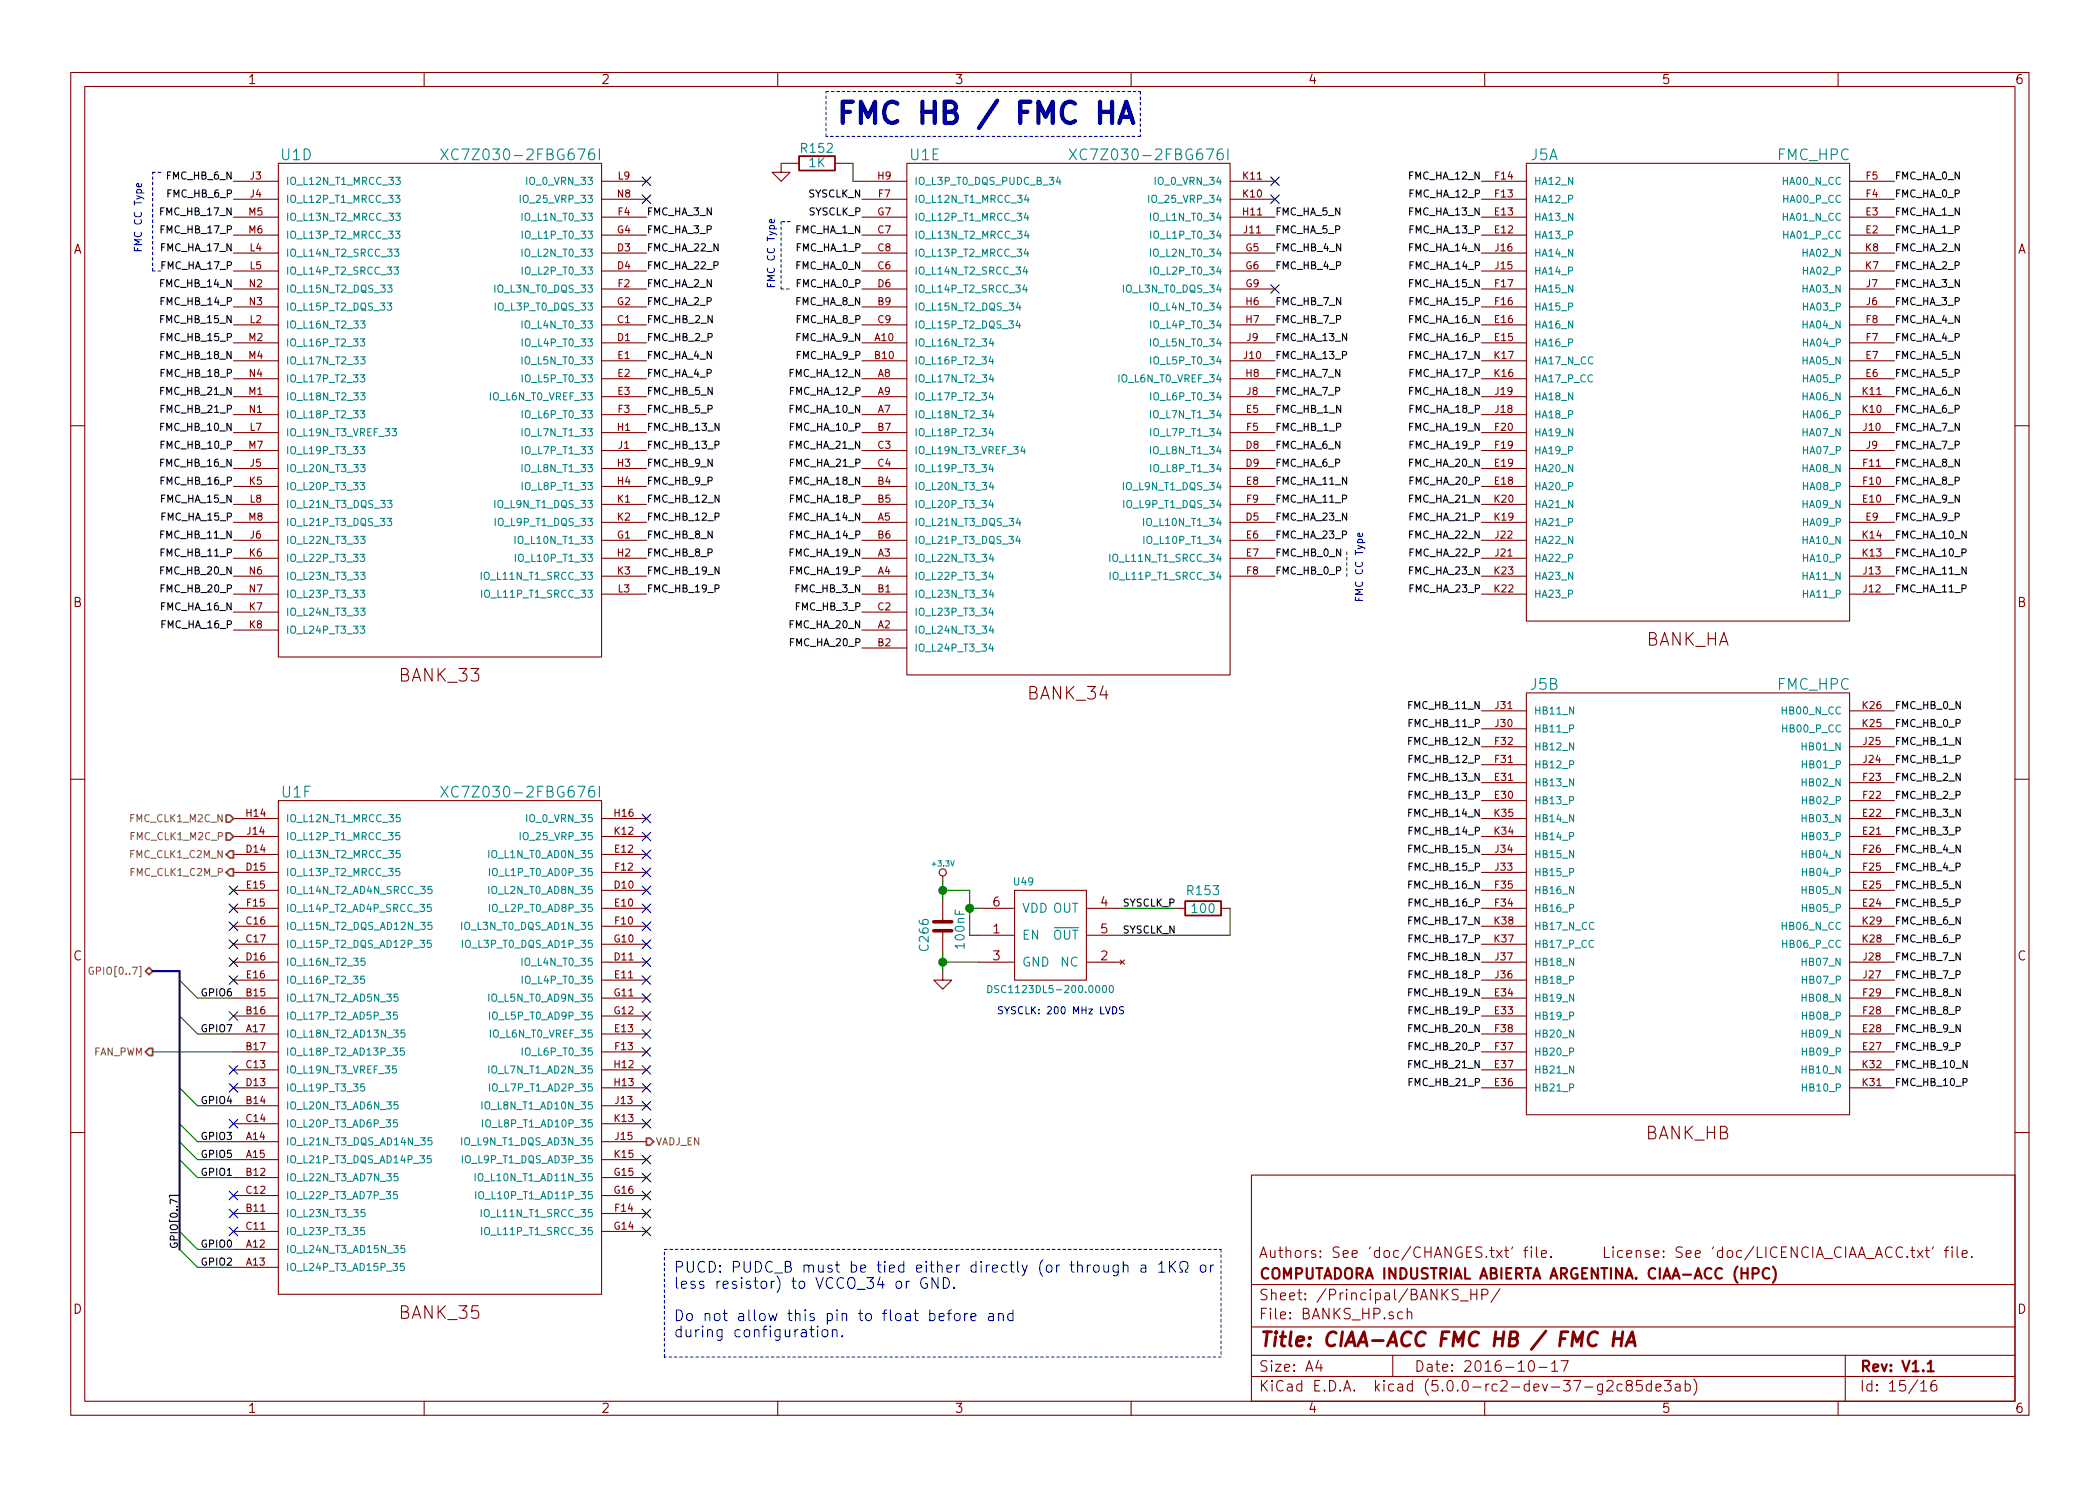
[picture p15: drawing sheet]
<svg xmlns="http://www.w3.org/2000/svg" width="297mm" height="210mm" viewBox="0 0 297 210" stroke-linecap="round" stroke-linejoin="round" font-family="sans-serif">
<defs><g id="words">
<text font-size="4.2" fill="#0000c2" x="118.1" y="17.5">FMC HB / FMC HA</text>
<text font-size="2.8" fill="#840000" x="178" y="190.5">Title: CIAA-ACC FMC HB / FMC HA</text>
<g font-size="2.5" fill="#840000">
<text x="232.7" y="91.4">BANK_HA</text>
<text x="56.6" y="96.5">BANK_33</text>
<text x="145.5" y="99">BANK_34</text>
<text x="232.7" y="161.2">BANK_HB</text>
<text x="56.6" y="186.6">BANK_35</text>
</g>
<g font-size="2.1" fill="#008484">
<text x="39.8" y="22.7">U1D</text>
<text x="63.9" y="22.7">XC7Z030-2FBG676I</text>
<text x="128.8" y="22.7">U1E</text>
<text x="152.8" y="22.7">XC7Z030-2FBG676I</text>
<text x="216.5" y="22.7">J5A</text>
<text x="251.4" y="22.7">FMC_HPC</text>
<text x="216.5" y="97.6">J5B</text>
<text x="251.4" y="97.6">FMC_HPC</text>
<text x="39.9" y="112.8">U1F</text>
<text x="63.9" y="112.8">XC7Z030-2FBG676I</text>
</g>
<g font-size="2.1" fill="#840000">
<text x="178" y="178">Authors: See 'doc/CHANGES.txt' file.</text>
<text x="215.8" y="178">License: See 'doc/LICENCIA_CIAA_ACC.txt' file.</text>
<text x="178" y="184">Sheet: /Principal/BANKS_HP/</text>
<text x="178" y="181">COMPUTADORA INDUSTRIAL ABIERTA ARGENTINA. CIAA-ACC (HPC)</text>
<text x="178" y="186.7">File: BANKS_HP.sch</text>
<text x="178" y="196.9">KiCad E.D.A. kicad (5.0.0-rc2-dev-37-g2c85de3ab)</text>
<text x="178" y="194.1">Size: A4</text>
<text x="200" y="194.1">Date: 2016-10-17</text>
<text x="263" y="194.1">Rev: V1.1</text>
<text x="263" y="196.9">Id: 15/16</text>
</g>
<g font-size="2.1" fill="#0000c2">
<text x="95.2" y="180.1">PUCD: PUDC_B must be tied either directly (or through a 1K or</text>
<text x="95.2" y="182.4">less resistor) to VCCO_34 or GND.</text>
<text x="95.2" y="186.9">Do not allow this pin to float before and</text>
<text x="95.2" y="189.2">during configuration.</text>
</g>
<g font-size="1.8" fill="#840000">
<text x="35" y="11.9">1</text>
<text x="85" y="11.9">2</text>
<text x="135" y="11.9">3</text>
<text x="185" y="11.9">4</text>
<text x="235" y="11.9">5</text>
<text x="285" y="11.9">6</text>
<text x="10.4" y="35.9">A</text>
<text x="285.4" y="35.9">A</text>
<text x="10.4" y="85.9">B</text>
<text x="285.4" y="85.9">B</text>
<text x="140.5" y="128.3">6</text>
<text x="155.7" y="128.3">4</text>
<text x="10.4" y="135.9">C</text>
<text x="140.5" y="132.1">1</text>
<text x="140.5" y="135.9">3</text>
<text x="155.7" y="135.9">2</text>
<text x="155.7" y="132.1">5</text>
<text x="285.4" y="135.9">C</text>
<text x="10.4" y="185.9">D</text>
<text x="285.4" y="185.9">D</text>
<text x="35" y="199.9">1</text>
<text x="85" y="199.9">2</text>
<text x="135" y="199.9">3</text>
<text x="185" y="199.9">4</text>
<text x="235" y="199.9">5</text>
<text x="285" y="199.9">6</text>
</g>
<g font-size="1.8" fill="#008484">
<text x="113.4" y="21.6">R152</text>
<text x="114.5" y="23.7">1K</text>
<text x="144.5" y="129.2">VDD OUT</text>
<text x="168.1" y="126.7">R153</text>
<text x="168.7" y="129.2">100</text>
<text x="131.4" y="134.4" transform="rotate(-90 131.4 134.4)">C266</text>
<text x="136.4" y="134.1" transform="rotate(-90 136.4 134.1)">100nF</text>
<text x="144.5" y="133">EN</text>
<text x="144.5" y="136.8">GND</text>
<text x="148.9" y="133">OUT</text>
<text x="150.1" y="136.8">NC</text>
</g>
<g font-size="1.4">
<text x="23.7" y="25.4">FMC_HB_6_N</text>
<text x="23.8" y="27.9">FMC_HB_6_P</text>
<text x="114.4" y="27.9">SYSCLK_N</text>
<text x="199.5" y="25.4">FMC_HA_12_N</text>
<text x="199.6" y="27.9">FMC_HA_12_P</text>
<text x="268" y="25.4">FMC_HA_0_N</text>
<text x="268" y="27.9">FMC_HA_0_P</text>
<text x="23" y="30.5">FMC_HB_17_N</text>
<text x="23" y="35.6">FMC_HA_17_N</text>
<text x="23" y="33">FMC_HB_17_P</text>
<text x="91.4" y="30.5">FMC_HA_3_N</text>
<text x="91.4" y="33">FMC_HA_3_P</text>
<text x="91.4" y="35.6">FMC_HA_22_N</text>
<text x="112.6" y="33">FMC_HA_1_N</text>
<text x="112.7" y="35.6">FMC_HA_1_P</text>
<text x="114.5" y="30.5">SYSCLK_P</text>
<text x="180.3" y="35.6">FMC_HB_4_N</text>
<text x="180.3" y="30.5">FMC_HA_5_N</text>
<text x="180.3" y="33">FMC_HA_5_P</text>
<text x="199.5" y="30.5">FMC_HA_13_N</text>
<text x="199.5" y="35.6">FMC_HA_14_N</text>
<text x="199.6" y="33">FMC_HA_13_P</text>
<text x="268" y="30.5">FMC_HA_1_N</text>
<text x="268" y="35.6">FMC_HA_2_N</text>
<text x="268" y="33">FMC_HA_1_P</text>
<text x="23" y="40.6">FMC_HB_14_N</text>
<text x="23" y="38.1">FMC_HA_17_P</text>
<text x="91.4" y="40.6">FMC_HA_2_N</text>
<text x="91.4" y="38.1">FMC_HA_22_P</text>
<text x="112.6" y="38.1">FMC_HA_0_N</text>
<text x="112.7" y="40.6">FMC_HA_0_P</text>
<text x="180.3" y="38.1">FMC_HB_4_P</text>
<text x="199.5" y="40.6">FMC_HA_15_N</text>
<text x="199.6" y="38.1">FMC_HA_14_P</text>
<text x="268" y="40.6">FMC_HA_3_N</text>
<text x="268" y="38.1">FMC_HA_2_P</text>
<text x="23" y="45.7">FMC_HB_15_N</text>
<text x="23" y="43.2">FMC_HB_14_P</text>
<text x="91.4" y="45.7">FMC_HB_2_N</text>
<text x="91.4" y="43.2">FMC_HA_2_P</text>
<text x="112.6" y="43.2">FMC_HA_8_N</text>
<text x="112.7" y="45.7">FMC_HA_8_P</text>
<text x="180.3" y="43.2">FMC_HB_7_N</text>
<text x="180.3" y="45.7">FMC_HB_7_P</text>
<text x="199.5" y="45.7">FMC_HA_16_N</text>
<text x="199.6" y="43.2">FMC_HA_15_P</text>
<text x="268" y="45.7">FMC_HA_4_N</text>
<text x="268" y="43.2">FMC_HA_3_P</text>
<text x="23" y="50.8">FMC_HB_18_N</text>
<text x="23" y="53.3">FMC_HB_18_P</text>
<text x="23" y="48.3">FMC_HB_15_P</text>
<text x="91.4" y="48.3">FMC_HB_2_P</text>
<text x="91.4" y="50.8">FMC_HA_4_N</text>
<text x="91.4" y="53.3">FMC_HA_4_P</text>
<text x="111.9" y="53.3">FMC_HA_12_N</text>
<text x="112.6" y="48.3">FMC_HA_9_N</text>
<text x="112.7" y="50.8">FMC_HA_9_P</text>
<text x="180.3" y="53.3">FMC_HA_7_N</text>
<text x="180.3" y="48.3">FMC_HA_13_N</text>
<text x="180.3" y="50.8">FMC_HA_13_P</text>
<text x="199.5" y="50.8">FMC_HA_17_N</text>
<text x="199.6" y="48.3">FMC_HA_16_P</text>
<text x="199.6" y="53.3">FMC_HA_17_P</text>
<text x="268" y="50.8">FMC_HA_5_N</text>
<text x="268" y="48.3">FMC_HA_4_P</text>
<text x="268" y="53.3">FMC_HA_5_P</text>
<text x="23" y="55.9">FMC_HB_21_N</text>
<text x="23" y="58.4">FMC_HB_21_P</text>
<text x="91.4" y="55.9">FMC_HB_5_N</text>
<text x="91.4" y="58.4">FMC_HB_5_P</text>
<text x="111.9" y="58.4">FMC_HA_10_N</text>
<text x="111.9" y="55.9">FMC_HA_12_P</text>
<text x="180.3" y="58.4">FMC_HB_1_N</text>
<text x="180.3" y="55.9">FMC_HA_7_P</text>
<text x="199.5" y="55.9">FMC_HA_18_N</text>
<text x="199.6" y="58.4">FMC_HA_18_P</text>
<text x="268" y="55.9">FMC_HA_6_N</text>
<text x="268" y="58.4">FMC_HA_6_P</text>
<text x="23" y="61">FMC_HB_10_N</text>
<text x="23" y="63.5">FMC_HB_10_P</text>
<text x="91.4" y="61">FMC_HB_13_N</text>
<text x="91.4" y="63.5">FMC_HB_13_P</text>
<text x="111.9" y="63.5">FMC_HA_21_N</text>
<text x="111.9" y="61">FMC_HA_10_P</text>
<text x="180.3" y="61">FMC_HB_1_P</text>
<text x="180.3" y="63.5">FMC_HA_6_N</text>
<text x="199.5" y="61">FMC_HA_19_N</text>
<text x="199.6" y="63.5">FMC_HA_19_P</text>
<text x="268" y="61">FMC_HA_7_N</text>
<text x="268" y="63.5">FMC_HA_7_P</text>
<text x="23" y="66">FMC_HB_16_N</text>
<text x="23" y="71.1">FMC_HA_15_N</text>
<text x="23" y="68.6">FMC_HB_16_P</text>
<text x="91.4" y="66">FMC_HB_9_N</text>
<text x="91.4" y="68.6">FMC_HB_9_P</text>
<text x="91.4" y="71.1">FMC_HB_12_N</text>
<text x="111.9" y="68.6">FMC_HA_18_N</text>
<text x="111.9" y="71.1">FMC_HA_18_P</text>
<text x="111.9" y="66">FMC_HA_21_P</text>
<text x="180.3" y="68.6">FMC_HA_11_N</text>
<text x="180.3" y="66">FMC_HA_6_P</text>
<text x="180.3" y="71.1">FMC_HA_11_P</text>
<text x="199.5" y="66">FMC_HA_20_N</text>
<text x="199.5" y="71.1">FMC_HA_21_N</text>
<text x="199.6" y="68.6">FMC_HA_20_P</text>
<text x="268" y="66">FMC_HA_8_N</text>
<text x="268" y="71.1">FMC_HA_9_N</text>
<text x="268" y="68.6">FMC_HA_8_P</text>
<text x="23" y="76.2">FMC_HB_11_N</text>
<text x="23" y="73.7">FMC_HA_15_P</text>
<text x="91.4" y="76.2">FMC_HB_8_N</text>
<text x="91.4" y="73.7">FMC_HB_12_P</text>
<text x="111.9" y="73.7">FMC_HA_14_N</text>
<text x="111.9" y="76.2">FMC_HA_14_P</text>
<text x="180.3" y="73.7">FMC_HA_23_N</text>
<text x="180.3" y="76.2">FMC_HA_23_P</text>
<text x="199.5" y="76.2">FMC_HA_22_N</text>
<text x="199.6" y="73.7">FMC_HA_21_P</text>
<text x="268" y="76.2">FMC_HA_10_N</text>
<text x="268" y="73.7">FMC_HA_9_P</text>
<text x="23" y="81.3">FMC_HB_20_N</text>
<text x="23" y="83.8">FMC_HB_20_P</text>
<text x="23" y="78.7">FMC_HB_11_P</text>
<text x="91.4" y="78.7">FMC_HB_8_P</text>
<text x="91.4" y="81.3">FMC_HB_19_N</text>
<text x="91.4" y="83.8">FMC_HB_19_P</text>
<text x="111.9" y="78.7">FMC_HA_19_N</text>
<text x="111.9" y="81.3">FMC_HA_19_P</text>
<text x="112.6" y="83.8">FMC_HB_3_N</text>
<text x="180.3" y="78.7">FMC_HB_0_N</text>
<text x="180.3" y="81.3">FMC_HB_0_P</text>
<text x="199.5" y="81.3">FMC_HA_23_N</text>
<text x="199.6" y="78.7">FMC_HA_22_P</text>
<text x="199.6" y="83.8">FMC_HA_23_P</text>
<text x="268" y="81.3">FMC_HA_11_N</text>
<text x="268" y="78.7">FMC_HA_10_P</text>
<text x="268" y="83.8">FMC_HA_11_P</text>
<text x="23" y="86.4">FMC_HA_16_N</text>
<text x="23" y="88.9">FMC_HA_16_P</text>
<text x="111.9" y="88.9">FMC_HA_20_N</text>
<text x="112.7" y="86.4">FMC_HB_3_P</text>
<text x="111.9" y="91.4">FMC_HA_20_P</text>
<text x="199.5" y="100.3">FMC_HB_11_N</text>
<text x="268" y="100.3">FMC_HB_0_N</text>
<text x="199.5" y="105.4">FMC_HB_12_N</text>
<text x="199.6" y="107.9">FMC_HB_12_P</text>
<text x="199.6" y="102.9">FMC_HB_11_P</text>
<text x="268" y="105.4">FMC_HB_1_N</text>
<text x="268" y="102.9">FMC_HB_0_P</text>
<text x="268" y="107.9">FMC_HB_1_P</text>
<text x="199.5" y="110.5">FMC_HB_13_N</text>
<text x="199.6" y="113">FMC_HB_13_P</text>
<text x="268" y="110.5">FMC_HB_2_N</text>
<text x="268" y="113">FMC_HB_2_P</text>
<text x="199.5" y="115.6">FMC_HB_14_N</text>
<text x="199.6" y="118.1">FMC_HB_14_P</text>
<text x="268" y="115.6">FMC_HB_3_N</text>
<text x="268" y="118.1">FMC_HB_3_P</text>
<text x="199.5" y="120.6">FMC_HB_15_N</text>
<text x="199.5" y="125.7">FMC_HB_16_N</text>
<text x="199.6" y="123.2">FMC_HB_15_P</text>
<text x="268" y="120.6">FMC_HB_4_N</text>
<text x="268" y="125.7">FMC_HB_5_N</text>
<text x="268" y="123.2">FMC_HB_4_P</text>
<text x="158.7" y="128.3">SYSCLK_P</text>
<text x="199.5" y="130.8">FMC_HB_17_N</text>
<text x="199.6" y="128.3">FMC_HB_16_P</text>
<text x="268" y="130.8">FMC_HB_6_N</text>
<text x="268" y="128.3">FMC_HB_5_P</text>
<text x="158.7" y="132.1">SYSCLK_N</text>
<text x="199.5" y="135.9">FMC_HB_18_N</text>
<text x="199.6" y="133.3">FMC_HB_17_P</text>
<text x="268" y="135.9">FMC_HB_7_N</text>
<text x="268" y="133.3">FMC_HB_6_P</text>
<text x="28.7" y="141">GPIO6</text>
<text x="199.5" y="141">FMC_HB_19_N</text>
<text x="199.6" y="143.5">FMC_HB_19_P</text>
<text x="199.6" y="138.4">FMC_HB_18_P</text>
<text x="268" y="141">FMC_HB_8_N</text>
<text x="268" y="138.4">FMC_HB_7_P</text>
<text x="268" y="143.5">FMC_HB_8_P</text>
<text x="28.7" y="146">GPIO7</text>
<text x="199.5" y="146">FMC_HB_20_N</text>
<text x="199.6" y="148.6">FMC_HB_20_P</text>
<text x="268" y="146">FMC_HB_9_N</text>
<text x="268" y="148.6">FMC_HB_9_P</text>
<text x="199.5" y="151.1">FMC_HB_21_N</text>
<text x="199.6" y="153.7">FMC_HB_21_P</text>
<text x="268" y="151.1">FMC_HB_10_N</text>
<text x="268" y="153.7">FMC_HB_10_P</text>
<text x="28.7" y="161.3">GPIO3</text>
<text x="28.7" y="156.2">GPIO4</text>
<text x="28.7" y="166.4">GPIO1</text>
<text x="28.7" y="163.8">GPIO5</text>
<text x="25.1" y="176.8" transform="rotate(-90 25.1 176.8)">GPIO[0..7]</text>
<text x="28.7" y="176.5">GPIO0</text>
<text x="28.7" y="179.1">GPIO2</text>
</g>
<g font-size="1.4" fill="#840000">
<text x="35.4" y="25.4">J3</text>
<text x="35.4" y="27.9">J4</text>
<text x="87.4" y="27.9">N8</text>
<text x="87.5" y="25.4">L9</text>
<text x="124.2" y="25.4">H9</text>
<text x="124.3" y="27.9">F7</text>
<text x="175.9" y="27.9">K10</text>
<text x="175.9" y="25.4">K11</text>
<text x="211.5" y="27.9">F13</text>
<text x="211.5" y="25.4">F14</text>
<text x="264" y="27.9">F4</text>
<text x="264" y="25.4">F5</text>
<text x="35.2" y="30.5">M5</text>
<text x="35.2" y="33">M6</text>
<text x="35.4" y="35.6">L4</text>
<text x="87.3" y="33">G4</text>
<text x="87.4" y="35.6">D3</text>
<text x="87.5" y="30.5">F4</text>
<text x="124.2" y="30.5">G7</text>
<text x="124.2" y="33">C7</text>
<text x="124.2" y="35.6">C8</text>
<text x="175.9" y="30.5">H11</text>
<text x="176" y="33">J11</text>
<text x="176.2" y="35.6">G5</text>
<text x="211.5" y="33">E12</text>
<text x="211.5" y="30.5">E13</text>
<text x="211.6" y="35.6">J16</text>
<text x="263.9" y="35.6">K8</text>
<text x="263.9" y="33">E2</text>
<text x="263.9" y="30.5">E3</text>
<text x="35.3" y="40.6">N2</text>
<text x="35.4" y="38.1">L5</text>
<text x="87.4" y="38.1">D4</text>
<text x="87.5" y="40.6">F2</text>
<text x="124.2" y="38.1">C6</text>
<text x="124.2" y="40.6">D6</text>
<text x="176.2" y="38.1">G6</text>
<text x="176.2" y="40.6">G9</text>
<text x="211.5" y="40.6">F17</text>
<text x="211.6" y="38.1">J15</text>
<text x="263.9" y="38.1">K7</text>
<text x="264" y="40.6">J7</text>
<text x="35.3" y="43.2">N3</text>
<text x="35.4" y="45.7">L2</text>
<text x="87.3" y="43.2">G2</text>
<text x="87.4" y="45.7">C1</text>
<text x="124.2" y="43.2">B9</text>
<text x="124.2" y="45.7">C9</text>
<text x="176.3" y="43.2">H6</text>
<text x="176.3" y="45.7">H7</text>
<text x="211.5" y="45.7">E16</text>
<text x="211.5" y="43.2">F16</text>
<text x="264" y="45.7">F8</text>
<text x="264" y="43.2">J6</text>
<text x="35.2" y="48.3">M2</text>
<text x="35.2" y="50.8">M4</text>
<text x="35.3" y="53.3">N4</text>
<text x="87.4" y="48.3">D1</text>
<text x="87.4" y="50.8">E1</text>
<text x="87.4" y="53.3">E2</text>
<text x="123.8" y="48.3">A10</text>
<text x="123.8" y="50.8">B10</text>
<text x="124.2" y="53.3">A8</text>
<text x="176" y="50.8">J10</text>
<text x="176.3" y="53.3">H8</text>
<text x="176.4" y="48.3">J9</text>
<text x="211.4" y="53.3">K16</text>
<text x="211.4" y="50.8">K17</text>
<text x="211.5" y="48.3">E15</text>
<text x="263.9" y="53.3">E6</text>
<text x="263.9" y="50.8">E7</text>
<text x="264" y="48.3">F7</text>
<text x="35.2" y="55.9">M1</text>
<text x="35.3" y="58.4">N1</text>
<text x="87.4" y="55.9">E3</text>
<text x="87.5" y="58.4">F3</text>
<text x="124.2" y="58.4">A7</text>
<text x="124.2" y="55.9">A9</text>
<text x="176.3" y="58.4">E5</text>
<text x="176.4" y="55.9">J8</text>
<text x="211.6" y="58.4">J18</text>
<text x="211.6" y="55.9">J19</text>
<text x="263.5" y="58.4">K10</text>
<text x="263.5" y="55.9">K11</text>
<text x="35.2" y="63.5">M7</text>
<text x="35.4" y="61">L7</text>
<text x="87.4" y="61">H1</text>
<text x="87.5" y="63.5">J1</text>
<text x="124.2" y="63.5">C3</text>
<text x="124.2" y="61">B7</text>
<text x="176.3" y="63.5">D8</text>
<text x="176.4" y="61">F5</text>
<text x="211.5" y="61">F20</text>
<text x="211.5" y="63.5">F19</text>
<text x="263.6" y="61">J10</text>
<text x="264" y="63.5">J9</text>
<text x="35.3" y="68.6">K5</text>
<text x="35.4" y="71.1">L8</text>
<text x="35.4" y="66">J5</text>
<text x="87.4" y="71.1">K1</text>
<text x="87.4" y="66">H3</text>
<text x="87.4" y="68.6">H4</text>
<text x="124.2" y="68.6">B4</text>
<text x="124.2" y="66">C4</text>
<text x="124.2" y="71.1">B5</text>
<text x="176.3" y="66">D9</text>
<text x="176.3" y="68.6">E8</text>
<text x="176.4" y="71.1">F9</text>
<text x="211.4" y="71.1">K20</text>
<text x="211.5" y="68.6">E18</text>
<text x="211.5" y="66">E19</text>
<text x="263.6" y="71.1">E10</text>
<text x="263.6" y="68.6">F10</text>
<text x="263.6" y="66">F11</text>
<text x="35.2" y="73.7">M8</text>
<text x="35.4" y="76.2">J6</text>
<text x="87.3" y="76.2">G1</text>
<text x="87.4" y="73.7">K2</text>
<text x="124.2" y="73.7">A5</text>
<text x="124.2" y="76.2">B6</text>
<text x="176.3" y="73.7">D5</text>
<text x="176.3" y="76.2">E6</text>
<text x="211.4" y="73.7">K19</text>
<text x="211.6" y="76.2">J22</text>
<text x="263.5" y="76.2">K14</text>
<text x="263.9" y="73.7">E9</text>
<text x="35.3" y="78.7">K6</text>
<text x="35.3" y="81.3">N6</text>
<text x="35.3" y="83.8">N7</text>
<text x="87.4" y="78.7">H2</text>
<text x="87.4" y="81.3">K3</text>
<text x="87.5" y="83.8">L3</text>
<text x="124.2" y="83.8">B1</text>
<text x="124.2" y="78.7">A3</text>
<text x="124.2" y="81.3">A4</text>
<text x="176.3" y="78.7">E7</text>
<text x="176.4" y="81.3">F8</text>
<text x="211.4" y="83.8">K22</text>
<text x="211.4" y="81.3">K23</text>
<text x="211.6" y="78.7">J21</text>
<text x="263.5" y="78.7">K13</text>
<text x="263.6" y="83.8">J12</text>
<text x="263.6" y="81.3">J13</text>
<text x="35.3" y="86.4">K7</text>
<text x="35.3" y="88.9">K8</text>
<text x="124.2" y="88.9">A2</text>
<text x="124.2" y="86.4">C2</text>
<text x="124.2" y="91.4">B2</text>
<text x="211.6" y="100.3">J31</text>
<text x="263.5" y="100.3">K26</text>
<text x="211.5" y="107.9">F31</text>
<text x="211.5" y="105.4">F32</text>
<text x="211.6" y="102.9">J30</text>
<text x="263.5" y="102.9">K25</text>
<text x="263.6" y="107.9">J24</text>
<text x="263.6" y="105.4">J25</text>
<text x="211.5" y="113">E30</text>
<text x="211.5" y="110.5">E31</text>
<text x="263.6" y="113">F22</text>
<text x="263.6" y="110.5">F23</text>
<text x="34.9" y="115.6">H14</text>
<text x="35" y="118.1">J14</text>
<text x="87" y="118.1">K12</text>
<text x="87" y="115.6">H16</text>
<text x="211.4" y="118.1">K34</text>
<text x="211.4" y="115.6">K35</text>
<text x="263.6" y="118.1">E21</text>
<text x="263.6" y="115.6">E22</text>
<text x="34.9" y="120.6">D14</text>
<text x="34.9" y="123.2">D15</text>
<text x="35" y="125.7">E15</text>
<text x="87" y="125.7">D10</text>
<text x="87" y="120.6">E12</text>
<text x="87" y="123.2">F12</text>
<text x="211.5" y="125.7">F35</text>
<text x="211.6" y="123.2">J33</text>
<text x="211.6" y="120.6">J34</text>
<text x="263.6" y="125.7">E25</text>
<text x="263.6" y="123.2">F25</text>
<text x="263.6" y="120.6">F26</text>
<text x="34.9" y="130.8">C16</text>
<text x="35" y="128.3">F15</text>
<text x="87" y="128.3">E10</text>
<text x="87" y="130.8">F10</text>
<text x="211.4" y="130.8">K38</text>
<text x="211.5" y="128.3">F34</text>
<text x="263.5" y="130.8">K29</text>
<text x="263.6" y="128.3">E24</text>
<text x="34.9" y="135.9">D16</text>
<text x="34.9" y="133.3">C17</text>
<text x="86.9" y="133.3">G10</text>
<text x="87" y="135.9">D11</text>
<text x="211.4" y="133.3">K37</text>
<text x="211.6" y="135.9">J37</text>
<text x="263.5" y="133.3">K28</text>
<text x="263.6" y="135.9">J28</text>
<text x="34.9" y="141">B15</text>
<text x="34.9" y="143.5">B16</text>
<text x="35" y="138.4">E16</text>
<text x="86.9" y="141">G11</text>
<text x="86.9" y="143.5">G12</text>
<text x="87" y="138.4">E11</text>
<text x="211.5" y="143.5">E33</text>
<text x="211.5" y="141">E34</text>
<text x="211.6" y="138.4">J36</text>
<text x="263.6" y="143.5">F28</text>
<text x="263.6" y="141">F29</text>
<text x="263.6" y="138.4">J27</text>
<text x="34.9" y="146">A17</text>
<text x="34.9" y="148.6">B17</text>
<text x="87" y="146">E13</text>
<text x="87" y="148.6">F13</text>
<text x="211.5" y="148.6">F37</text>
<text x="211.5" y="146">F38</text>
<text x="263.6" y="148.6">E27</text>
<text x="263.6" y="146">E28</text>
<text x="34.9" y="151.1">C13</text>
<text x="34.9" y="153.7">D13</text>
<text x="87" y="151.1">H12</text>
<text x="87" y="153.7">H13</text>
<text x="211.5" y="153.7">E36</text>
<text x="211.5" y="151.1">E37</text>
<text x="263.5" y="153.7">K31</text>
<text x="263.5" y="151.1">K32</text>
<text x="34.9" y="161.3">A14</text>
<text x="34.9" y="156.2">B14</text>
<text x="34.9" y="158.7">C14</text>
<text x="87" y="158.7">K13</text>
<text x="87.1" y="156.2">J13</text>
<text x="87.1" y="161.3">J15</text>
<text x="34.9" y="166.4">B12</text>
<text x="34.9" y="163.8">A15</text>
<text x="86.9" y="166.4">G15</text>
<text x="87" y="163.8">K15</text>
<text x="34.9" y="171.4">B11</text>
<text x="34.9" y="174">C11</text>
<text x="34.9" y="168.9">C12</text>
<text x="86.9" y="174">G14</text>
<text x="86.9" y="168.9">G16</text>
<text x="87" y="171.4">F14</text>
<text x="34.9" y="176.5">A12</text>
<text x="34.9" y="179.1">A13</text>
</g>
<g font-size="1.4" fill="#008484">
<text x="40.4" y="26.2">IO_L12N_T1_MRCC_33</text>
<text x="40.4" y="28.7">IO_L12P_T1_MRCC_33</text>
<text x="74.2" y="28.7">IO_25_VRP_33</text>
<text x="74.9" y="26.2">IO_0_VRN_33</text>
<text x="129.3" y="28.7">IO_L12N_T1_MRCC_34</text>
<text x="129.3" y="26.2">IO_L3P_T0_DQS_PUDC_B_34</text>
<text x="163.1" y="28.7">IO_25_VRP_34</text>
<text x="163.8" y="26.2">IO_0_VRN_34</text>
<text x="216.9" y="28.7">HA12_P</text>
<text x="216.9" y="26.2">HA12_N</text>
<text x="252.3" y="26.2">HA00_N_CC</text>
<text x="252.4" y="28.7">HA00_P_CC</text>
<text x="40.4" y="31.2">IO_L13N_T2_MRCC_33</text>
<text x="40.4" y="33.8">IO_L13P_T2_MRCC_33</text>
<text x="74.3" y="31.2">IO_L1N_T0_33</text>
<text x="74.4" y="33.8">IO_L1P_T0_33</text>
<text x="129.3" y="33.8">IO_L13N_T2_MRCC_34</text>
<text x="129.3" y="31.2">IO_L12P_T1_MRCC_34</text>
<text x="163.2" y="31.2">IO_L1N_T0_34</text>
<text x="163.3" y="33.8">IO_L1P_T0_34</text>
<text x="216.9" y="33.8">HA13_P</text>
<text x="216.9" y="31.2">HA13_N</text>
<text x="252.3" y="31.2">HA01_N_CC</text>
<text x="252.4" y="33.8">HA01_P_CC</text>
<text x="40.4" y="41.4">IO_L15N_T2_DQS_33</text>
<text x="40.4" y="36.3">IO_L14N_T2_SRCC_33</text>
<text x="40.4" y="38.9">IO_L14P_T2_SRCC_33</text>
<text x="70.5" y="41.4">IO_L3N_T0_DQS_33</text>
<text x="74.3" y="36.3">IO_L2N_T0_33</text>
<text x="74.4" y="38.9">IO_L2P_T0_33</text>
<text x="129.3" y="38.9">IO_L14N_T2_SRCC_34</text>
<text x="129.3" y="41.4">IO_L14P_T2_SRCC_34</text>
<text x="129.3" y="36.3">IO_L13P_T2_MRCC_34</text>
<text x="159.4" y="41.4">IO_L3N_T0_DQS_34</text>
<text x="163.2" y="36.3">IO_L2N_T0_34</text>
<text x="163.3" y="38.9">IO_L2P_T0_34</text>
<text x="216.9" y="38.9">HA14_P</text>
<text x="216.9" y="36.3">HA14_N</text>
<text x="216.9" y="41.4">HA15_N</text>
<text x="255.2" y="41.4">HA03_N</text>
<text x="255.2" y="36.3">HA02_N</text>
<text x="255.2" y="38.9">HA02_P</text>
<text x="40.4" y="46.5">IO_L16N_T2_33</text>
<text x="40.4" y="43.9">IO_L15P_T2_DQS_33</text>
<text x="70.5" y="43.9">IO_L3P_T0_DQS_33</text>
<text x="74.3" y="46.5">IO_L4N_T0_33</text>
<text x="129.3" y="43.9">IO_L15N_T2_DQS_34</text>
<text x="129.3" y="46.5">IO_L15P_T2_DQS_34</text>
<text x="163.2" y="43.9">IO_L4N_T0_34</text>
<text x="163.3" y="46.5">IO_L4P_T0_34</text>
<text x="216.9" y="46.5">HA16_N</text>
<text x="216.9" y="43.9">HA15_P</text>
<text x="255.2" y="46.5">HA04_N</text>
<text x="255.2" y="43.9">HA03_P</text>
<text x="40.4" y="49">IO_L16P_T2_33</text>
<text x="40.4" y="51.6">IO_L17N_T2_33</text>
<text x="74.3" y="51.6">IO_L5N_T0_33</text>
<text x="74.4" y="49">IO_L4P_T0_33</text>
<text x="129.3" y="49">IO_L16N_T2_34</text>
<text x="129.3" y="51.6">IO_L16P_T2_34</text>
<text x="163.2" y="49">IO_L5N_T0_34</text>
<text x="163.3" y="51.6">IO_L5P_T0_34</text>
<text x="216.9" y="49">HA16_P</text>
<text x="216.9" y="51.6">HA17_N_CC</text>
<text x="255.2" y="51.6">HA05_N</text>
<text x="255.2" y="49">HA04_P</text>
<text x="40.4" y="56.6">IO_L18N_T2_33</text>
<text x="40.4" y="59.2">IO_L18P_T2_33</text>
<text x="40.4" y="54.1">IO_L17P_T2_33</text>
<text x="69.7" y="56.6">IO_L6N_T0_VREF_33</text>
<text x="74.4" y="54.1">IO_L5P_T0_33</text>
<text x="74.4" y="59.2">IO_L6P_T0_33</text>
<text x="129.3" y="59.2">IO_L18N_T2_34</text>
<text x="129.3" y="54.1">IO_L17N_T2_34</text>
<text x="129.3" y="56.6">IO_L17P_T2_34</text>
<text x="158.6" y="54.1">IO_L6N_T0_VREF_34</text>
<text x="163.2" y="59.2">IO_L7N_T1_34</text>
<text x="163.3" y="56.6">IO_L6P_T0_34</text>
<text x="216.9" y="54.1">HA17_P_CC</text>
<text x="216.9" y="59.2">HA18_P</text>
<text x="216.9" y="56.6">HA18_N</text>
<text x="255.2" y="56.6">HA06_N</text>
<text x="255.2" y="54.1">HA05_P</text>
<text x="255.2" y="59.2">HA06_P</text>
<text x="40.4" y="61.7">IO_L19N_T3_VREF_33</text>
<text x="40.4" y="64.3">IO_L19P_T3_33</text>
<text x="74.3" y="61.7">IO_L7N_T1_33</text>
<text x="74.4" y="64.3">IO_L7P_T1_33</text>
<text x="129.3" y="64.3">IO_L19N_T3_VREF_34</text>
<text x="129.3" y="61.7">IO_L18P_T2_34</text>
<text x="163.2" y="64.3">IO_L8N_T1_34</text>
<text x="163.3" y="61.7">IO_L7P_T1_34</text>
<text x="216.9" y="61.7">HA19_N</text>
<text x="216.9" y="64.3">HA19_P</text>
<text x="255.2" y="61.7">HA07_N</text>
<text x="255.2" y="64.3">HA07_P</text>
<text x="40.4" y="66.8">IO_L20N_T3_33</text>
<text x="40.4" y="69.3">IO_L20P_T3_33</text>
<text x="40.4" y="71.9">IO_L21N_T3_DQS_33</text>
<text x="70.5" y="71.9">IO_L9N_T1_DQS_33</text>
<text x="74.3" y="66.8">IO_L8N_T1_33</text>
<text x="74.4" y="69.3">IO_L8P_T1_33</text>
<text x="129.3" y="69.3">IO_L20N_T3_34</text>
<text x="129.3" y="66.8">IO_L19P_T3_34</text>
<text x="129.3" y="71.9">IO_L20P_T3_34</text>
<text x="159.4" y="69.3">IO_L9N_T1_DQS_34</text>
<text x="159.4" y="71.9">IO_L9P_T1_DQS_34</text>
<text x="163.3" y="66.8">IO_L8P_T1_34</text>
<text x="216.9" y="71.9">HA21_N</text>
<text x="216.9" y="69.3">HA20_P</text>
<text x="216.9" y="66.8">HA20_N</text>
<text x="255.2" y="71.9">HA09_N</text>
<text x="255.2" y="66.8">HA08_N</text>
<text x="255.2" y="69.3">HA08_P</text>
<text x="40.4" y="77">IO_L22N_T3_33</text>
<text x="40.4" y="74.4">IO_L21P_T3_DQS_33</text>
<text x="70.5" y="74.4">IO_L9P_T1_DQS_33</text>
<text x="73.5" y="77">IO_L10N_T1_33</text>
<text x="129.3" y="74.4">IO_L21N_T3_DQS_34</text>
<text x="129.3" y="77">IO_L21P_T3_DQS_34</text>
<text x="162.4" y="74.4">IO_L10N_T1_34</text>
<text x="162.5" y="77">IO_L10P_T1_34</text>
<text x="216.9" y="77">HA22_N</text>
<text x="216.9" y="74.4">HA21_P</text>
<text x="255.2" y="77">HA10_N</text>
<text x="255.2" y="74.4">HA09_P</text>
<text x="40.4" y="79.5">IO_L22P_T3_33</text>
<text x="40.4" y="82">IO_L23N_T3_33</text>
<text x="68.7" y="82">IO_L11N_T1_SRCC_33</text>
<text x="73.6" y="79.5">IO_L10P_T1_33</text>
<text x="129.3" y="79.5">IO_L22N_T3_34</text>
<text x="129.3" y="82">IO_L22P_T3_34</text>
<text x="157.6" y="79.5">IO_L11N_T1_SRCC_34</text>
<text x="157.7" y="82">IO_L11P_T1_SRCC_34</text>
<text x="216.9" y="79.5">HA22_P</text>
<text x="216.9" y="82">HA23_N</text>
<text x="255.2" y="82">HA11_N</text>
<text x="255.2" y="79.5">HA10_P</text>
<text x="40.4" y="87.1">IO_L24N_T3_33</text>
<text x="40.4" y="84.6">IO_L23P_T3_33</text>
<text x="40.4" y="89.7">IO_L24P_T3_33</text>
<text x="68.8" y="84.6">IO_L11P_T1_SRCC_33</text>
<text x="129.3" y="84.6">IO_L23N_T3_34</text>
<text x="129.3" y="89.7">IO_L24N_T3_34</text>
<text x="129.3" y="87.1">IO_L23P_T3_34</text>
<text x="216.9" y="84.6">HA23_P</text>
<text x="255.2" y="84.6">HA11_P</text>
<text x="129.3" y="92.2">IO_L24P_T3_34</text>
<text x="216.9" y="101.1">HB11_N</text>
<text x="252.3" y="101.1">HB00_N_CC</text>
<text x="216.9" y="103.6">HB11_P</text>
<text x="216.9" y="106.2">HB12_N</text>
<text x="252.4" y="103.6">HB00_P_CC</text>
<text x="255.2" y="106.2">HB01_N</text>
<text x="216.9" y="113.8">HB13_P</text>
<text x="216.9" y="111.2">HB13_N</text>
<text x="216.9" y="108.7">HB12_P</text>
<text x="255.2" y="111.2">HB02_N</text>
<text x="255.2" y="113.8">HB02_P</text>
<text x="255.2" y="108.7">HB01_P</text>
<text x="40.4" y="116.3">IO_L12N_T1_MRCC_35</text>
<text x="40.4" y="118.9">IO_L12P_T1_MRCC_35</text>
<text x="74.2" y="118.9">IO_25_VRP_35</text>
<text x="74.9" y="116.3">IO_0_VRN_35</text>
<text x="216.9" y="118.9">HB14_P</text>
<text x="216.9" y="116.3">HB14_N</text>
<text x="255.2" y="116.3">HB03_N</text>
<text x="255.2" y="118.9">HB03_P</text>
<text x="40.4" y="121.4">IO_L13N_T2_MRCC_35</text>
<text x="40.4" y="123.9">IO_L13P_T2_MRCC_35</text>
<text x="69.7" y="121.4">IO_L1N_T0_AD0N_35</text>
<text x="69.8" y="123.9">IO_L1P_T0_AD0P_35</text>
<text x="143.5" y="125.3">U49</text>
<text x="216.9" y="123.9">HB15_P</text>
<text x="216.9" y="121.4">HB15_N</text>
<text x="255.2" y="121.4">HB04_N</text>
<text x="255.2" y="123.9">HB04_P</text>
<text x="40.4" y="126.5">IO_L14N_T2_AD4N_SRCC_35</text>
<text x="40.4" y="129">IO_L14P_T2_AD4P_SRCC_35</text>
<text x="40.4" y="131.6">IO_L15N_T2_DQS_AD12N_35</text>
<text x="65.8" y="131.6">IO_L3N_T0_DQS_AD1N_35</text>
<text x="69.7" y="126.5">IO_L2N_T0_AD8N_35</text>
<text x="69.8" y="129">IO_L2P_T0_AD8P_35</text>
<text x="216.9" y="129">HB16_P</text>
<text x="216.9" y="126.5">HB16_N</text>
<text x="216.9" y="131.6">HB17_N_CC</text>
<text x="252.3" y="131.6">HB06_N_CC</text>
<text x="255.2" y="126.5">HB05_N</text>
<text x="255.2" y="129">HB05_P</text>
<text x="40.4" y="136.6">IO_L16N_T2_35</text>
<text x="40.4" y="134.1">IO_L15P_T2_DQS_AD12P_35</text>
<text x="66" y="134.1">IO_L3P_T0_DQS_AD1P_35</text>
<text x="74.3" y="136.6">IO_L4N_T0_35</text>
<text x="216.9" y="136.6">HB18_N</text>
<text x="216.9" y="134.1">HB17_P_CC</text>
<text x="252.4" y="134.1">HB06_P_CC</text>
<text x="255.2" y="136.6">HB07_N</text>
<text x="40.4" y="141.7">IO_L17N_T2_AD5N_35</text>
<text x="40.4" y="139.2">IO_L16P_T2_35</text>
<text x="69.7" y="141.7">IO_L5N_T0_AD9N_35</text>
<text x="74.4" y="139.2">IO_L4P_T0_35</text>
<text x="141" y="140.5">DSC1123DL5-200.0000</text>
<text x="216.9" y="141.7">HB19_N</text>
<text x="216.9" y="139.2">HB18_P</text>
<text x="255.2" y="141.7">HB08_N</text>
<text x="255.2" y="139.2">HB07_P</text>
<text x="40.4" y="144.3">IO_L17P_T2_AD5P_35</text>
<text x="40.4" y="146.8">IO_L18N_T2_AD13N_35</text>
<text x="40.4" y="149.3">IO_L18P_T2_AD13P_35</text>
<text x="69.7" y="146.8">IO_L6N_T0_VREF_35</text>
<text x="69.8" y="144.3">IO_L5P_T0_AD9P_35</text>
<text x="74.4" y="149.3">IO_L6P_T0_35</text>
<text x="216.9" y="144.3">HB19_P</text>
<text x="216.9" y="149.3">HB20_P</text>
<text x="216.9" y="146.8">HB20_N</text>
<text x="255.2" y="146.8">HB09_N</text>
<text x="255.2" y="149.3">HB09_P</text>
<text x="255.2" y="144.3">HB08_P</text>
<text x="40.4" y="151.9">IO_L19N_T3_VREF_35</text>
<text x="40.4" y="154.4">IO_L19P_T3_35</text>
<text x="69.7" y="151.9">IO_L7N_T1_AD2N_35</text>
<text x="69.8" y="154.4">IO_L7P_T1_AD2P_35</text>
<text x="216.9" y="154.4">HB21_P</text>
<text x="216.9" y="151.9">HB21_N</text>
<text x="255.2" y="151.9">HB10_N</text>
<text x="255.2" y="154.4">HB10_P</text>
<text x="40.4" y="157">IO_L20N_T3_AD6N_35</text>
<text x="40.4" y="159.5">IO_L20P_T3_AD6P_35</text>
<text x="68.9" y="157">IO_L8N_T1_AD10N_35</text>
<text x="69.1" y="159.5">IO_L8P_T1_AD10P_35</text>
<text x="40.4" y="167.1">IO_L22N_T3_AD7N_35</text>
<text x="40.4" y="162">IO_L21N_T3_DQS_AD14N_35</text>
<text x="40.4" y="164.6">IO_L21P_T3_DQS_AD14P_35</text>
<text x="65.8" y="162">IO_L9N_T1_DQS_AD3N_35</text>
<text x="66" y="164.6">IO_L9P_T1_DQS_AD3P_35</text>
<text x="68.1" y="167.1">IO_L10N_T1_AD11N_35</text>
<text x="40.4" y="172.2">IO_L23N_T3_35</text>
<text x="40.4" y="169.7">IO_L22P_T3_AD7P_35</text>
<text x="68.3" y="169.7">IO_L10P_T1_AD11P_35</text>
<text x="68.7" y="172.2">IO_L11N_T1_SRCC_35</text>
<text x="40.4" y="174.7">IO_L23P_T3_35</text>
<text x="40.4" y="177.3">IO_L24N_T3_AD15N_35</text>
<text x="40.4" y="179.8">IO_L24P_T3_AD15P_35</text>
<text x="68.8" y="174.7">IO_L11P_T1_SRCC_35</text>
</g>
<g font-size="1.4" fill="#0000c2">
<text x="20.1" y="35.8" transform="rotate(-90 20.1 35.8)">FMC CC Type</text>
<text x="109.6" y="40.9" transform="rotate(-90 109.6 40.9)">FMC CC Type</text>
<text x="192.8" y="84.4" transform="rotate(-90 192.8 84.4)">FMC CC Type</text>
<text x="141" y="143.5">SYSCLK: 200 MHz LVDS</text>
</g>
<g font-size="1.4" fill="#848400">
<text x="18.6" y="116.3">FMC_CLK1_M2C_N</text>
<text x="18.7" y="118.9">FMC_CLK1_M2C_P</text>
<text x="18.6" y="121.4">FMC_CLK1_C2M_N</text>
<text x="18.7" y="123.9">FMC_CLK1_C2M_P</text>
<text x="13.5" y="137.9">GPIO[0..7]</text>
<text x="13.2" y="149.3">FAN_PWM</text>
<text x="92.7" y="162">VADJ_EN</text>
</g>
<text font-size="1.1" fill="#008484" x="132" y="122.6">+3.3V</text>
</g></defs>
<g fill="none" stroke="#840000" stroke-width=".15">
<path d="M10 10.3h277v189.9h-277zM12 12.2h273v186.1h-273zM60 10.3v1.9M110 10.3v1.9M160 10.3v1.9M210 10.3v1.9M260 10.3v1.9M33 35.8h6.4M33 25.6h6.4M33 38.3h6.4M33 30.7h6.4M33 33.3h6.4"/>
<path d="M33 28.2h6.4M39.4 23.1h45.7v69.9h-45.7zM85.1 35.8h6.3M85.1 25.6h6.3M85.1 38.3h6.3M85.1 30.7h6.3M85.1 33.3h6.3M85.1 28.2h6.3M110.5 23.1v1.3h1.3l-1.3 1.2-1.3-1.2h1.3M111.8 23.1h1.2M118.1 23.1h1.3M121.9 35.8h6.4"/>
<path d="M121.9 25.6h6.4M121.9 38.3h6.4M121.9 30.7h6.4M121.9 33.3h6.4M121.9 28.2h6.4M128.3 23.1h45.7v72.4h-45.7zM174 35.8h6.3M174 25.6h6.3M174 38.3h6.3M174 30.7h6.3M174 33.3h6.3M174 28.2h6.3"/>
<path d="M209.5 35.8h6.4M209.5 25.6h6.4M209.5 38.3h6.4M209.5 30.7h6.4M209.5 33.3h6.4M209.5 28.2h6.4M215.9 23.1h45.7v64.8h-45.7zM261.6 35.8h6.4M261.6 25.6h6.4M261.6 38.3h6.4M261.6 30.7h6.4M261.6 33.3h6.4"/>
<path d="M261.6 28.2h6.4M33 46h6.4M33 48.5h6.4M33 51h6.4M33 56.1h6.4M33 58.7h6.4M33 53.6h6.4M33 40.9h6.4M33 43.4h6.4M85.1 46h6.3M85.1 48.5h6.3M85.1 51h6.3"/>
<path d="M85.1 56.1h6.3M85.1 58.7h6.3M85.1 53.6h6.3M85.1 40.9h6.3M85.1 43.4h6.3M121.9 46h6.4M121.9 48.5h6.4M121.9 51h6.4M121.9 56.1h6.4M121.9 58.7h6.4M121.9 53.6h6.4M121.9 40.9h6.4"/>
<path d="M121.9 43.4h6.4M174 46h6.3M174 48.5h6.3M174 51h6.3M174 56.1h6.3M174 58.7h6.3M174 53.6h6.3M174 40.9h6.3M174 43.4h6.3M209.5 46h6.4M209.5 48.5h6.4M209.5 51h6.4"/>
<path d="M209.5 56.1h6.4M209.5 58.7h6.4M209.5 53.6h6.4M209.5 40.9h6.4M209.5 43.4h6.4M261.6 46h6.4M261.6 48.5h6.4M261.6 51h6.4M261.6 56.1h6.4M261.6 58.7h6.4M261.6 53.6h6.4M261.6 40.9h6.4"/>
<path d="M261.6 43.4h6.4M10 60.2h2M33 76.4h6.4M33 61.2h6.4M33 63.7h6.4M33 71.4h6.4M33 79h6.4M33 73.9h6.4M33 66.3h6.4M33 68.8h6.4M85.1 76.4h6.3M85.1 61.2h6.3"/>
<path d="M85.1 63.7h6.3M85.1 71.4h6.3M85.1 79h6.3M85.1 73.9h6.3M85.1 66.3h6.3M85.1 68.8h6.3M121.9 76.4h6.4M121.9 61.2h6.4M121.9 63.7h6.4M121.9 71.4h6.4M121.9 79h6.4M121.9 73.9h6.4"/>
<path d="M121.9 66.3h6.4M121.9 68.8h6.4M174 76.4h6.3M174 61.2h6.3M174 63.7h6.3M174 71.4h6.3M174 79h6.3M174 73.9h6.3M174 66.3h6.3M174 68.8h6.3M209.5 76.4h6.4M209.5 61.2h6.4"/>
<path d="M209.5 63.7h6.4M209.5 71.4h6.4M209.5 79h6.4M209.5 73.9h6.4M209.5 66.3h6.4M209.5 68.8h6.4M261.6 76.4h6.4M261.6 61.2h6.4M261.6 63.7h6.4M261.6 71.4h6.4M261.6 79h6.4M261.6 73.9h6.4"/>
<path d="M261.6 66.3h6.4M261.6 68.8h6.4M285 60.2h2M33 81.5h6.4M33 84.1h6.4M33 86.6h6.4M33 89.1h6.4M85.1 81.5h6.3M85.1 84.1h6.3M121.9 81.5h6.4M121.9 84.1h6.4M121.9 86.6h6.4"/>
<path d="M121.9 89.1h6.4M121.9 91.7h6.4M174 81.5h6.3M209.5 81.5h6.4M209.5 84.1h6.4M215.9 98h45.7v59.7h-45.7zM261.6 81.5h6.4M261.6 84.1h6.4M10 110.3h2M33 118.4h6.4M33 115.8h6.4M39.4 113.3h45.7v69.8h-45.7z"/>
<path d="M85.1 118.4h6.3M85.1 115.8h6.3M209.5 118.4h6.4M209.5 115.8h6.4M209.5 113.3h6.4M209.5 103.1h6.4M209.5 110.7h6.4M209.5 108.2h6.4M209.5 100.6h6.4M209.5 105.7h6.4M261.6 118.4h6.4M261.6 115.8h6.4"/>
<path d="M261.6 113.3h6.4M261.6 103.1h6.4M261.6 110.7h6.4M261.6 108.2h6.4M261.6 100.6h6.4M261.6 105.7h6.4M285 110.3h2M33 126h6.4M33 128.5h6.4M33 131.1h6.4M33 133.6h6.4M33 136.1h6.4"/>
<path d="M33 138.7h6.4M33 120.9h6.4M33 123.4h6.4M85.1 126h6.3M85.1 128.5h6.3M85.1 131.1h6.3M85.1 133.6h6.3M85.1 136.1h6.3M85.1 138.7h6.3M85.1 120.9h6.3M85.1 123.4h6.3M133.3 123.9v.8"/>
<path d="M133.3 137.4v1.3h1.3l-1.3 1.2-1.2-1.2h1.2M133.3 127.2v3.2M133.3 131.7v3.2M138.4 128.5h5.1M138.4 136.1h5.1M138.4 132.3h5.1M143.5 126h10.2v12.7h-10.2zM153.7 128.5h5M153.7 136.1h5M153.7 132.3h5M158.4 135.8l.7 .6M159.1 135.8l-.7 .6"/>
<path d="M166.4 128.5h1.2M172.7 128.5h1.3M209.5 126h6.4M209.5 128.5h6.4M209.5 131.1h6.4M209.5 133.6h6.4M209.5 136.1h6.4M209.5 138.7h6.4M209.5 120.9h6.4M209.5 123.4h6.4M261.6 126h6.4M261.6 128.5h6.4"/>
<path d="M261.6 131.1h6.4M261.6 133.6h6.4M261.6 136.1h6.4M261.6 138.7h6.4M261.6 120.9h6.4M261.6 123.4h6.4M33 141.2h6.4M33 143.8h6.4M33 151.4h6.4M33 153.9h6.4M33 146.3h6.4M33 148.8h6.4"/>
<path d="M33 156.5h6.4M33 159h6.4M85.1 141.2h6.3M85.1 143.8h6.3M85.1 151.4h6.3M85.1 153.9h6.3M85.1 146.3h6.3M85.1 148.8h6.3M85.1 156.5h6.3M85.1 159h6.3M209.5 141.2h6.4M209.5 143.8h6.4"/>
<path d="M209.5 151.4h6.4M209.5 153.9h6.4M209.5 146.3h6.4M209.5 148.8h6.4M261.6 141.2h6.4M261.6 143.8h6.4M261.6 151.4h6.4M261.6 153.9h6.4M261.6 146.3h6.4M261.6 148.8h6.4M10 160.2h2M33 171.7h6.4"/>
<path d="M33 174.2h6.4M33 176.8h6.4M33 166.6h6.4M33 169.2h6.4M33 179.3h6.4M33 161.5h6.4M33 164.1h6.4M85.1 171.7h6.3M85.1 174.2h6.3M85.1 166.6h6.3M85.1 169.2h6.3M85.1 161.5h6.3"/>
<path d="M85.1 164.1h6.3M177 166.3h108v32h-108zM212.8 176.9h.6M213 176.4v1.3l.1 .1 .3 .1M214 176.4l-.2 .3M261.6 177.9l.5-1.5 .5 1.5M261.7 177.5h.7M262.8 177.9l.5-1.5 .6 1.5M263 177.5h.7M264 178.1h1.1M265.3 177.9l.5-1.5 .5 1.5M265.4 177.5h.7"/>
<path d="M267.6 176.6a.59 .59 0 0 0-.7 0 .59 .59 0 0 0-.2 .7 .56 .56 0 0 0 .3 .5 .56 .56 0 0 0 .6 0M269.1 176.6a.59 .59 0 0 0-.7 0 .59 .59 0 0 0-.2 .7 .56 .56 0 0 0 .3 .5 .56 .56 0 0 0 .6 0M269.8 177.8v.1l-.1-.1h.1v.1M270.3 176.9h.5M270.5 176.4v1.3l.2 .2h.1M271.2 176.9l.8 1M272 176.9l-.8 1M272.3 176.9h.6M272.5 176.4v1.3l.1 .1 .3 .1M273.5 176.4l-.2 .3M275.1 176.9h.5M275.6 176.4l-.3 .1v.2v1.2"/>
<path d="M276.1 176.4l-.1 .1 .1 .1 .1-.1-.1-.1v.2M276.1 176.9v1M276.8 176.4v1.3l.2 .2M277.5 177.4l.8-.1-.1-.3-.5-.1-.2 .2 .1 .7 .1 .1 .5-.1M278.9 177.8h.1l-.1 .1v-.1v.1M285 160.2h2M60 198.3v1.9M110 198.3v1.9M160 198.3v1.9M177 194.8h108M177 191.8h108M177 187.8h108"/>
<path d="M177 181.8h108M186.5 192.5l-.4 1h1M186.8 193v1M197 191.8v3M198.4 185.7l-.4-.1-.3 .3 .1 .6 .2 .1 .4-.1M199.1 185.7a.38 .38 0 0 1 .6 .1v.8M199.1 185.1v1.5M206.6 184.1h1.1M208.1 182.4v1.5M208.1 183.1h.8M208.9 182.4v1.5M209.6 183.2h.6a.41 .41 0 0 0 .3-.4 .41 .41 0 0 0-.3-.4h-.6v1.5"/>
<path d="M210 198.3v1.9M212.2 182.3l-1.3 2M216.3 192.7a.35 .35 0 0 1 .4-.2 .35 .35 0 0 1 .3 .3 .78 .78 0 0 1-.4 1.2 .87 .87 0 0 1-.3-1.3zM217.7 193.5h1.1M219.5 193l.4-.5v1.5M219.5 194h.8M220.8 192.5h1l-.6 1.5M226.7 195.8v1.2a.42 .42 0 0 1-.7 .3M226.7 195.9a.48 .48 0 0 0-.7 .1v.1v.6a.48 .48 0 0 0 .7 0M227.3 195.5l.2-.2 .5 .1a.37 .37 0 0 1 .1 .6l-.9 .8h1M229.4 195.9a.5 .5 0 0 0-.6 .1l-.1 .5a.47 .47 0 0 0 .6 .3l.1-.1M230.3 196l-.2-.1-.1-.2 .1-.3a.48 .48 0 0 1 .8 .2l-.2 .3-.4 .1a.48 .48 0 0 0-.2 .7 .48 .48 0 0 0 .8-.2l-.1-.4-.2-.1"/>
<path d="M232.2 195.3h-.7l-.1 .7 .2-.1 .6 .1 .1 .2-.1 .5-.2 .1h-.4l-.2-.1M233.6 195.9l-.5-.1-.2 .3v.6l.2 .1 .5-.1M233.6 195.3v1.5M234.2 196.3l.7-.1v-.3l-.5-.1-.2 .2 .1 .7 .1 .1 .5-.1M235.4 195.3h1l-.5 .6 .4 .1 .1 .2-.1 .5-.2 .1h-.4l-.3-.1M237 195.9l.2-.1 .4 .1v.9M237.6 196.2l-.4 .1-.3 .2 .1 .2 .2 .1 .4-.1M238.4 195.9a.5 .5 0 0 1 .6 .1l.1 .5a.47 .47 0 0 1-.6 .3l-.1-.1M238.4 195.3v1.5M239.6 195.1a1.71 1.71 0 0 1 0 2.3M260 198.3v1.9M261 191.8v6.5"/>
<path d="M271.7 195.8l.3-.3 .1-.2v1.5M271.7 196.8h.8M273.8 195.3a.59 .59 0 0 0-.7 .7l.1 .7a.54 .54 0 0 0 .7 0 .65 .65 0 0 0-.1-.7 .57 .57 0 0 0-.6 0l-.1 .2"/>
<circle cx="133.4" cy="123.4" r=".51"/>
</g>
<path d="M250.3 179.6a.61 .61 0 0 0-.8 0 .61 .61 0 0 0-.2 .7 .58 .58 0 0 0 .3 .5 .58 .58 0 0 0 .7 0M250.8 179.2a1.79 1.79 0 0 1 0 2.3M272.7 193l.4-.5v1.5M272.7 194h.8" fill="none" stroke="#840000" stroke-width=".3"/>
<path d="M226 188.6a.79 .79 0 0 0-.9-.1 .79 .79 0 0 0-.4 .8 .75 .75 0 0 0 .1 1 .75 .75 0 0 0 1 0M228.3 189.4h1.1M228.4 188.4l-.3 2M229.5 188.4l-.2 2M230 190.4l.9-2 .4 2M230.2 189.9h1" fill="none" stroke="#840000" stroke-width=".41"/>
<g fill="none" stroke="#008484" stroke-width=".15">
<path d="M55.7 37.8h.7l-.4 .4h.2l.2 .1-.1 .4-.1 .1-.5-.1M55.8 35.2h.6l-.3 .4 .3 .2v.4l-.2 .1-.4-.1M55.9 27.6h.7l-.4 .4 .4 .2-.1 .3-.1 .1-.5-.1M55.9 32.7h.7l-.4 .4 .4 .2-.1 .3-.1 .1-.5-.1M56 25.1h.6l-.3 .4 .3 .1v.4l-.2 .1-.4-.1M56 30.2h.6l-.3 .4 .3 .1v.4l-.2 .1-.4-.1M62.4 21.1l1 1.5M63.4 21.1l-1 1.5M73.6 27.6v1M73.8 30.2v1M73.8 35.2v1.1M73.9 32.7v1"/>
<path d="M73.9 37.8v1M74.5 25.1v1M84 21.1a.6 .6 0 0 0-.7 .6v.7l.2 .2 .5-.1a.62 .62 0 0 0 0-.8 .54 .54 0 0 0-.7 .1v.1M84.8 21.1v1.5M145 37.7l-.3 .7h.7M145.1 30.1l-.2 .7h.6M145.1 35.2l-.2 .7h.6M145.2 32.7l-.3 .7h.7M145.2 27.6l-.3 .7h.7M145.2 38.1v.7M145.4 30.5v.7M145.4 35.6v.7"/>
<path d="M145.4 28v.6M145.4 33v.7M149.7 25l-.3 .7h.7M149.9 25.4v.7M151.3 21.1l1 1.5M152.3 21.1l-1 1.5M162.5 27.6v1M162.7 30.2v1M162.7 35.2v1.1M162.8 32.7v1M162.8 37.8v1M163.4 25.1v1"/>
<path d="M172.9 21.1a.62 .62 0 0 0-.7 .6v.7a.48 .48 0 0 0 .8 0 .65 .65 0 0 0-.1-.7 .51 .51 0 0 0-.7 .2M173.7 21.1v1.5M51 58.1h.6l-.4 .4 .4 .2-.1 .3-.1 .1-.4-.1M51 47.9h.6l-.4 .4 .4 .2-.1 .4-.1 .1-.4-.1M51 53h.6l-.4 .4 .4 .2-.1 .3-.1 .1-.4-.1M51 55.6h.6l-.3 .4 .3 .1v.4l-.2 .1-.4-.1M51 45.4h.6l-.3 .4 .3 .2v.3l-.2 .1-.4-.1M51 50.5h.6l-.3 .4 .3 .1v.4l-.2 .1-.4-.1M54.8 42.9h.6l-.3 .4 .3 .1-.1 .4-.1 .1-.4-.1M54.8 40.3h.6l-.3 .4 .3 .2v.3l-.2 .1-.4-.1M69.4 55.6v1M70 40.3v1"/>
<path d="M70.1 42.9v1M73.8 45.4v1M73.8 50.5v1M73.9 47.9v1.1M73.9 53v1M73.9 58.1v1M140.1 55.5l-.2 .7h.6M140.1 50.4l-.2 .7h.6M140.2 58.1l-.2 .7h.6M140.2 53l-.2 .7h.6M140.2 47.9l-.2 .7h.6M140.4 50.8v.7"/>
<path d="M140.4 55.9v.7M140.4 48.3v.7M140.4 53.4v.6M140.4 58.4v.7M144 45.4l-.3 .7h.6M144 42.8l-.2 .7h.6M144.2 45.7v.7M144.2 43.2v.7M144.9 40.3l-.2 .7h.6M145.2 40.7v.6M158.3 53v1M158.9 40.3v1"/>
<path d="M162.7 42.9v1M162.7 47.9v1.1M162.7 58.1v1M162.8 45.4v1M162.8 50.5v1M162.8 55.6v1M51 68.3h.6l-.4 .4 .4 .1-.1 .4-.1 .1-.4-.1M51 78.4h.6l-.4 .4 .4 .2-.1 .3-.1 .1-.4-.1M51 63.2h.6l-.4 .4 .4 .1-.1 .4-.1 .1-.4-.1M51 65.7h.6l-.3 .4 .3 .2v.3l-.2 .1-.4-.1M51 75.9h.6l-.3 .4 .3 .1v.4l-.2 .1-.4-.1M54.8 73.3h.6l-.3 .4 .3 .2-.1 .4-.1 .1-.4-.1"/>
<path d="M54.8 70.8h.6l-.3 .4 .3 .2v.3l-.2 .1-.4-.1M55.4 60.6h.7l-.4 .4 .4 .2-.1 .4-.1 .1-.5-.1M70 70.8v1M70.1 73.3v1.1M72.8 75.9v1M72.9 78.4v1M73.8 60.6v1.1M73.8 65.7v1M73.9 63.2v1M73.9 68.3v1M140.1 65.7l-.2 .7h.6M140.1 70.8l-.2 .7h.6"/>
<path d="M140.1 60.6l-.2 .7h.6M140.2 78.4l-.2 .7h.6M140.2 68.2l-.2 .7h.6M140.4 61v.7M140.4 66.1v.6M140.4 71.1v.7M140.4 68.6v.7M140.4 78.8v.6M144 75.8l-.3 .7h.6M144 73.3l-.2 .7h.6M144.2 76.2v.7M144.2 73.7v.7"/>
<path d="M144.6 63.1l-.2 .7h.6M144.9 63.5v.7M157 78.4v1M158.9 68.3v1M159 70.8v1M161.7 73.3v1.1M161.8 75.9v1M162.7 63.2v1M162.8 60.6v1.1M162.8 65.7v1M51 83.5h.6l-.4 .4 .4 .2-.1 .3-.1 .1-.4-.1M51 88.6h.6l-.4 .4 .4 .1-.1 .4-.1 .1-.4-.1"/>
<path d="M51 81h.6l-.3 .4 .3 .1v.4l-.2 .1-.4-.1M51 86h.6l-.3 .4 .3 .2v.4l-.2 .1-.4-.1M68.1 81v1M68.1 83.5v1M140.1 91.1l-.2 .7h.6M140.1 86l-.2 .7h.6M140.1 80.9l-.2 .7h.6M140.2 83.5l-.2 .7h.6M140.2 88.5l-.2 .7h.6M140.4 81.3v.7M140.4 86.4v.7M140.4 91.5v.6"/>
<path d="M140.4 83.8v.7M140.4 88.9v.7M157 81v1M56.5 117.8h-.5v.5l.1-.1h.4l.1 .2-.1 .3-.1 .1-.4-.1M56.6 115.3h-.5l-.1 .4 .2-.1 .3 .1 .1 .1v.4l-.2 .1-.4-.1M62.4 111.2l1 1.6M63.4 111.2l-1 1.6M73.6 117.8v1M74.5 115.3v1M84 111.2a.6 .6 0 0 0-.7 .7v.7l.2 .2 .5-.1a.62 .62 0 0 0 0-.8 .54 .54 0 0 0-.7 .1v.1M84.8 111.2v1.6M51.5 138.1h-.4l-.1 .5 .1-.1 .4 .1 .1 .1-.1 .3-.1 .1-.4-.1"/>
<path d="M51.6 135.6h-.5v.5l.1-.1h.3l.1 .1v.4l-.2 .1-.3-.1M56.5 122.9h-.5v.5l.1-.1h.4l.1 .1-.1 .4-.1 .1-.4-.1M56.6 120.3h-.5l-.1 .5 .2-.1 .3 .1 .1 .1v.4l-.2 .1-.4-.1M61 128h-.5l-.1 .4 .2-.1 .3 .1 .1 .1v.4l-.2 .1-.4-.1M61 133h-.5l-.1 .5 .2-.1 .3 .1 .1 .1v.4l-.2 .1-.4-.1M61.1 125.4h-.5l-.1 .5 .2-.1 .3 .1 .1 .1v.3l-.2 .1-.4-.1M61.1 130.5h-.5l-.1 .5 .2-.1h.3l.1 .2v.3l-.2 .1-.4-.1M65.3 130.5v1M65.4 133v1.1M69.1 120.3v1.1M69.1 125.4v1M69.2 122.9v1"/>
<path d="M69.2 128v1M73.8 135.6v1M73.9 138.1v1M139.7 139.4a.51 .51 0 0 1 .6 .5 .51 .51 0 0 1-.6 .6zM157 139.5l.1-.1a.55 .55 0 0 1 .4 .5 .55 .55 0 0 1-.4 .6l-.1-.1-.1-.4zM51.5 153.4h-.4l-.1 .4 .1-.1 .4 .1 .1 .1-.1 .4-.1 .1-.4-.1M56 150.8h-.5v.5l.2-.1 .3 .1 .1 .1-.1 .3-.1 .1-.4-.1M56.2 158.4h-.5v.5l.1-.1 .3 .1 .1 .5-.2 .1-.3-.1M56.2 143.2h-.5v.5l.1-.1h.3l.1 .5-.2 .1-.3-.1M56.3 155.9h-.5l-.1 .5 .2-.1h.3l.1 .2v.3l-.2 .1-.4-.1M56.3 140.7h-.5l-.1 .4 .2-.1 .3 .1 .1 .1v.4l-.2 .1-.4-.1M57.1 148.3h-.4l-.1 .5 .1-.1h.4l.1 .1-.1 .4-.1 .1-.4-.1"/>
<path d="M57.2 145.7h-.5v.5l.1-.1 .4 .1 .1 .1-.1 .4-.4 .1-.1-.1M68.2 155.9v1M68.2 158.4v1.1M69.1 140.7v1M69.1 150.8v1M69.2 143.2v1M69.2 153.4v1M69.4 145.7v1.1M73.9 148.3v1M51.5 173.7h-.4l-.1 .5 .1-.1h.4l.1 .1-.1 .4-.1 .1-.4-.1M51.6 171.1h-.5v.5l.1-.1 .3 .1 .1 .1v.4l-.2 .1-.3-.1M56.2 168.6h-.5v.5l.1-.1h.3l.1 .5-.2 .1-.3-.1"/>
<path d="M56.3 166.1h-.5l-.1 .4 .2-.1 .3 .1 .1 .1v.4l-.2 .1-.4-.1M57.1 178.8h-.4l-.1 .4 .1-.1 .4 .1 .1 .1-.1 .4-.1 .1-.4-.1M57.2 176.2h-.5v.5l.1-.1 .4 .1 .1 .1-.1 .4h-.4l-.1-.1M61 163.5h-.5l-.1 .5 .2-.1 .3 .1 .1 .1v.3l-.2 .1-.4-.1M61.1 161h-.5l-.1 .5 .2-.1h.3l.1 .1v.4l-.2 .1-.4-.1M65.3 161v1M65.4 163.5v1M67.2 166.1v1M67.3 168.6v1M67.7 166.2l.2-.1h.3a.69 .69 0 0 1-.1 1h-.2l-.2-.2zM67.8 168.7l.2-.1a.35 .35 0 0 1 .4 .3v.6l-.2 .1a.36 .36 0 0 1-.5-.3zM68.1 171.1v1.1"/>
<path d="M68.1 173.7v1"/>
</g>
<g fill="none" stroke="#0000c2" stroke-width=".15">
<path d="M20 26v.3l-.1 .1h-.5v-.4h.2l.1 .4M109.5 31.1l.1 .3-.2 .1h-.5v-.4l.2-.1 .1 .5M191.7 84.5v.5h1M192.2 84.6v.4M157.4 142.4a.51 .51 0 0 1 .6 .5 .51 .51 0 0 1-.6 .6zM158.9 142.5h-.5v.3l.4 .2 .1 .3-.2 .2-.4-.1M156.1 179l.1 .9a.41 .41 0 0 0 .6 0M156.8 179v1M158.2 179v1.2a.42 .42 0 0 1-.7 .2M158.2 179.1a.48 .48 0 0 0-.8 .2l.1 .6a.48 .48 0 0 0 .7 0M158.9 179.1a.41 .41 0 0 1 .6 .1v.8M158.9 178.5v1.5"/>
<path d="M161.4 179.1l.2-.1 .4 .1 .1 .9M162.1 179.3l-.5 .1a.31 .31 0 0 0-.2 .3 .31 .31 0 0 0 .2 .3l.5-.1M163.9 178.9l.4-.4v1.5M165.4 178.5v1.5M165.6 179.1l.7 .9M166.3 178.5l-.9 .8M169.8 179.1a.41 .41 0 0 1 .8 .2l-.1 .6a.41 .41 0 0 1-.4 .1 .41 .41 0 0 1-.3-.3zM171.2 179v1M171.7 179l-.3 .1-.2 .2M114.6 188.1h.5M114.8 187.6v1.3v.2h.3M115.6 188.1v1"/>
<path d="M116.4 188.3a.44 .44 0 0 1 .7 .1v.4a.42 .42 0 0 1-.4 .4 .42 .42 0 0 1-.4-.4zM117.7 188.3a.41 .41 0 0 1 .7 0v.8M117.7 188.1v1M119.1 189l.1 .1h-.1h-.1l.1-.1v.1M131.1 180.8a.69 .69 0 0 0-.8 .3 .69 .69 0 0 0 0 .8 .51 .51 0 0 0 .9 .2v-.5h-.3M132.7 180.8v1.5l-.9-1.5v1.5M132.8 186.4l.8-.2-.1-.3-.5-.1-.2 .2 .1 .8 .1 .1 .5-.1M133.4 180.8a.77 .77 0 0 1 .9 .7 .77 .77 0 0 1-.9 .8zM134 185.8h.6M134.6 185.3l-.3 .1-.1 .1v1.4M135 182.1v.2l-.1-.1 .1-.1v.2M135.1 186a.44 .44 0 0 1 .7 .1v.5a.42 .42 0 0 1-.4 .3 .42 .42 0 0 1-.4-.3z"/>
<path d="M136.4 185.8v1.1M136.9 185.8l-.3 .1-.2 .2M137.3 186.4l.7-.2v-.3l-.5-.1-.2 .2 .1 .8 .1 .1 .5-.1M139.9 185.9l.1-.1 .5 .1v1M140.5 186.2l-.5 .1a.31 .31 0 0 0-.2 .3 .31 .31 0 0 0 .2 .3l.5-.1M141.2 186a.41 .41 0 0 1 .7 0v.9M141.2 185.8v1.1M143.3 185.9a.48 .48 0 0 0-.8 .2l.1 .6a.48 .48 0 0 0 .7 .1M143.3 185.3v1.6M163.9 180h.9M166.9 180h.3v-.3a.65 .65 0 0 1-.3-1 .65 .65 0 0 1 1.1 0 .76 .76 0 0 1-.3 1v.3h.3"/>
</g>
<g fill="none" stroke="#008400" stroke-width=".15">
<path d="M110.5 23.1h1.3M119.4 23.1h1.2v2.5h1.3M25.4 138.7l2.5 2.5h5.1M133.3 126h3.9v6.3h1.2M133.3 124.7v2.5M133.3 134.9v2.5M133.3 136.1h5.1M137.2 128.5h1.2M158.7 128.5h7.7M174 128.5v3.8h-15.3M21.6 148.8h11.4M25.4 143.8l2.5 2.5h5.1"/>
<path d="M25.4 159l2.5 2.5h5.1M25.4 153.9l2.5 2.6h5.1M25.4 161.5l2.5 2.6h5.1M25.4 164.1l2.5 2.5h5.1M25.4 176.8l2.5 2.5h5.1M25.4 174.2l2.5 2.6h5.1"/>
</g>
<path d="M113 22.1h5.1v2h-5.1zM167.6 127.5h5.1v2h-5.1z" fill="none" stroke="#840000" stroke-width=".25"/>
<path d="M32 115.3h.5l.5 .5-.5 .5h-.5zM32 117.9h.5l.5 .5-.5 .5h-.5zM20.6 137.4l.5-.5 .5 .5-.5 .5zM32.5 120.4h.5v1h-.5l-.5-.5zM32.5 122.9h.5v1h-.5l-.5-.5zM21.1 148.3h.5v1h-.5l-.5-.5zM91.4 161h.5l.6 .5-.6 .5h-.5z" fill="none" stroke="#848400" stroke-width=".25"/>
<g fill="none" stroke="#000084" stroke-width=".15">
<path d="M90.8 25l1.2 1.3M90.8 27.6l1.2 1.2M92 25l-1.2 1.3M92 27.6l-1.2 1.2M179.7 25l1.2 1.3M179.7 27.6l1.2 1.2M180.9 25l-1.2 1.3M180.9 27.6l-1.2 1.2M179.7 40.3l1.2 1.2M180.9 40.3l-1.2 1.2M90.8 115.2l1.2 1.2M90.8 117.7l1.2 1.3"/>
<path d="M92 115.2l-1.2 1.2M92 117.7l-1.2 1.3M32.4 125.4l1.2 1.2M32.4 127.9l1.2 1.2M32.4 130.4l1.2 1.3M32.4 133l1.2 1.2M32.4 135.5l1.2 1.2M32.4 138.1l1.2 1.2M33.6 125.4l-1.2 1.2M33.6 127.9l-1.2 1.2M33.6 130.4l-1.2 1.3M33.6 133l-1.2 1.2"/>
<path d="M33.6 135.5l-1.2 1.2M33.6 138.1l-1.2 1.2M90.8 120.3l1.2 1.2M90.8 122.8l1.2 1.2M90.8 125.4l1.2 1.2M90.8 127.9l1.2 1.2M90.8 130.4l1.2 1.3M90.8 133l1.2 1.2M90.8 135.5l1.2 1.2M90.8 138.1l1.2 1.2M92 120.3l-1.2 1.2M92 122.8l-1.2 1.2"/>
<path d="M92 125.4l-1.2 1.2M92 127.9l-1.2 1.2M92 130.4l-1.2 1.3M92 133l-1.2 1.2M92 135.5l-1.2 1.2M92 138.1l-1.2 1.2M32.4 143.1l1.2 1.3M32.4 150.8l1.2 1.2M32.4 153.3l1.2 1.2M32.4 158.4l1.2 1.2M33.6 143.1l-1.2 1.3M33.6 150.8l-1.2 1.2"/>
<path d="M33.6 153.3l-1.2 1.2M33.6 158.4l-1.2 1.2M90.8 140.6l1.2 1.2M90.8 143.1l1.2 1.3M90.8 145.7l1.2 1.2M90.8 148.2l1.2 1.2M90.8 150.8l1.2 1.2M90.8 153.3l1.2 1.2M90.8 155.8l1.2 1.3M90.8 158.4l1.2 1.2M92 140.6l-1.2 1.2M92 143.1l-1.2 1.3"/>
<path d="M92 145.7l-1.2 1.2M92 148.2l-1.2 1.2M92 150.8l-1.2 1.2M92 153.3l-1.2 1.2M92 155.8l-1.2 1.3M92 158.4l-1.2 1.2M32.4 168.5l1.2 1.3M32.4 171.1l1.2 1.2M32.4 173.6l1.2 1.2M33.6 168.5l-1.2 1.3M33.6 171.1l-1.2 1.2M33.6 173.6l-1.2 1.2"/>
<path d="M90.8 163.5l1.2 1.2M90.8 166l1.2 1.2M90.8 168.5l1.2 1.3M90.8 171.1l1.2 1.2M90.8 173.6l1.2 1.2M92 163.5l-1.2 1.2M92 166l-1.2 1.2M92 168.5l-1.2 1.3M92 171.1l-1.2 1.2M92 173.6l-1.2 1.2"/>
</g>
<path d="M24 169.4v-.3h1.4v.3M25.1 170.1l-1-.4v.7" fill="none" stroke="#000" stroke-width=".15"/>
<path d="M13.2 136.9l-.1-.1a.51 .51 0 0 0-.5 .5 .51 .51 0 0 0 .4 .6l.2-.1v-.4h-.2" fill="none" stroke="#848400" stroke-width=".15"/>
<g fill="none" stroke="#0000c2" stroke-width=".15" stroke-dasharray=".4 .4">
<path d="M116.8 12.9h44.5M116.8 19.3v-6.4M161.3 12.9v6.4M161.3 19.3h-44.5M21.6 38.3v-13.9M21.6 38.3h1.3M21.6 24.4h1.3M110.5 31.4v9.5M111.8 31.4h-1.3M110.5 40.9h1.3M190.5 81.5v-3.8M94 176.8h78.7"/>
<path d="M172.7 176.8v15.2M94 192v-15.2M172.7 192h-78.7"/>
</g>
<g fill="#008400" stroke="#008400" stroke-width=".25">
<circle cx="137.2" cy="128.5" r=".51"/>
<circle cx="133.4" cy="136.1" r=".51"/>
<circle cx="133.4" cy="126" r=".51"/>
</g>
<path d="M132.1 130.4h2.5M132.1 131.7h2.5" fill="none" stroke="#840000" stroke-width=".51"/>
<path d="M21.6 137.4h3.8v39.4" fill="none" stroke="#000084" stroke-width=".3"/>
<path d="M155.6 14.4v3M155.6 15.8h1.7M157.3 14.4v3M158.3 17.4l1-3 1 3M158.6 16.5h1.4" fill="none" stroke="#0000c2" stroke-width=".61"/>
<use href="#words"/>
</svg>
